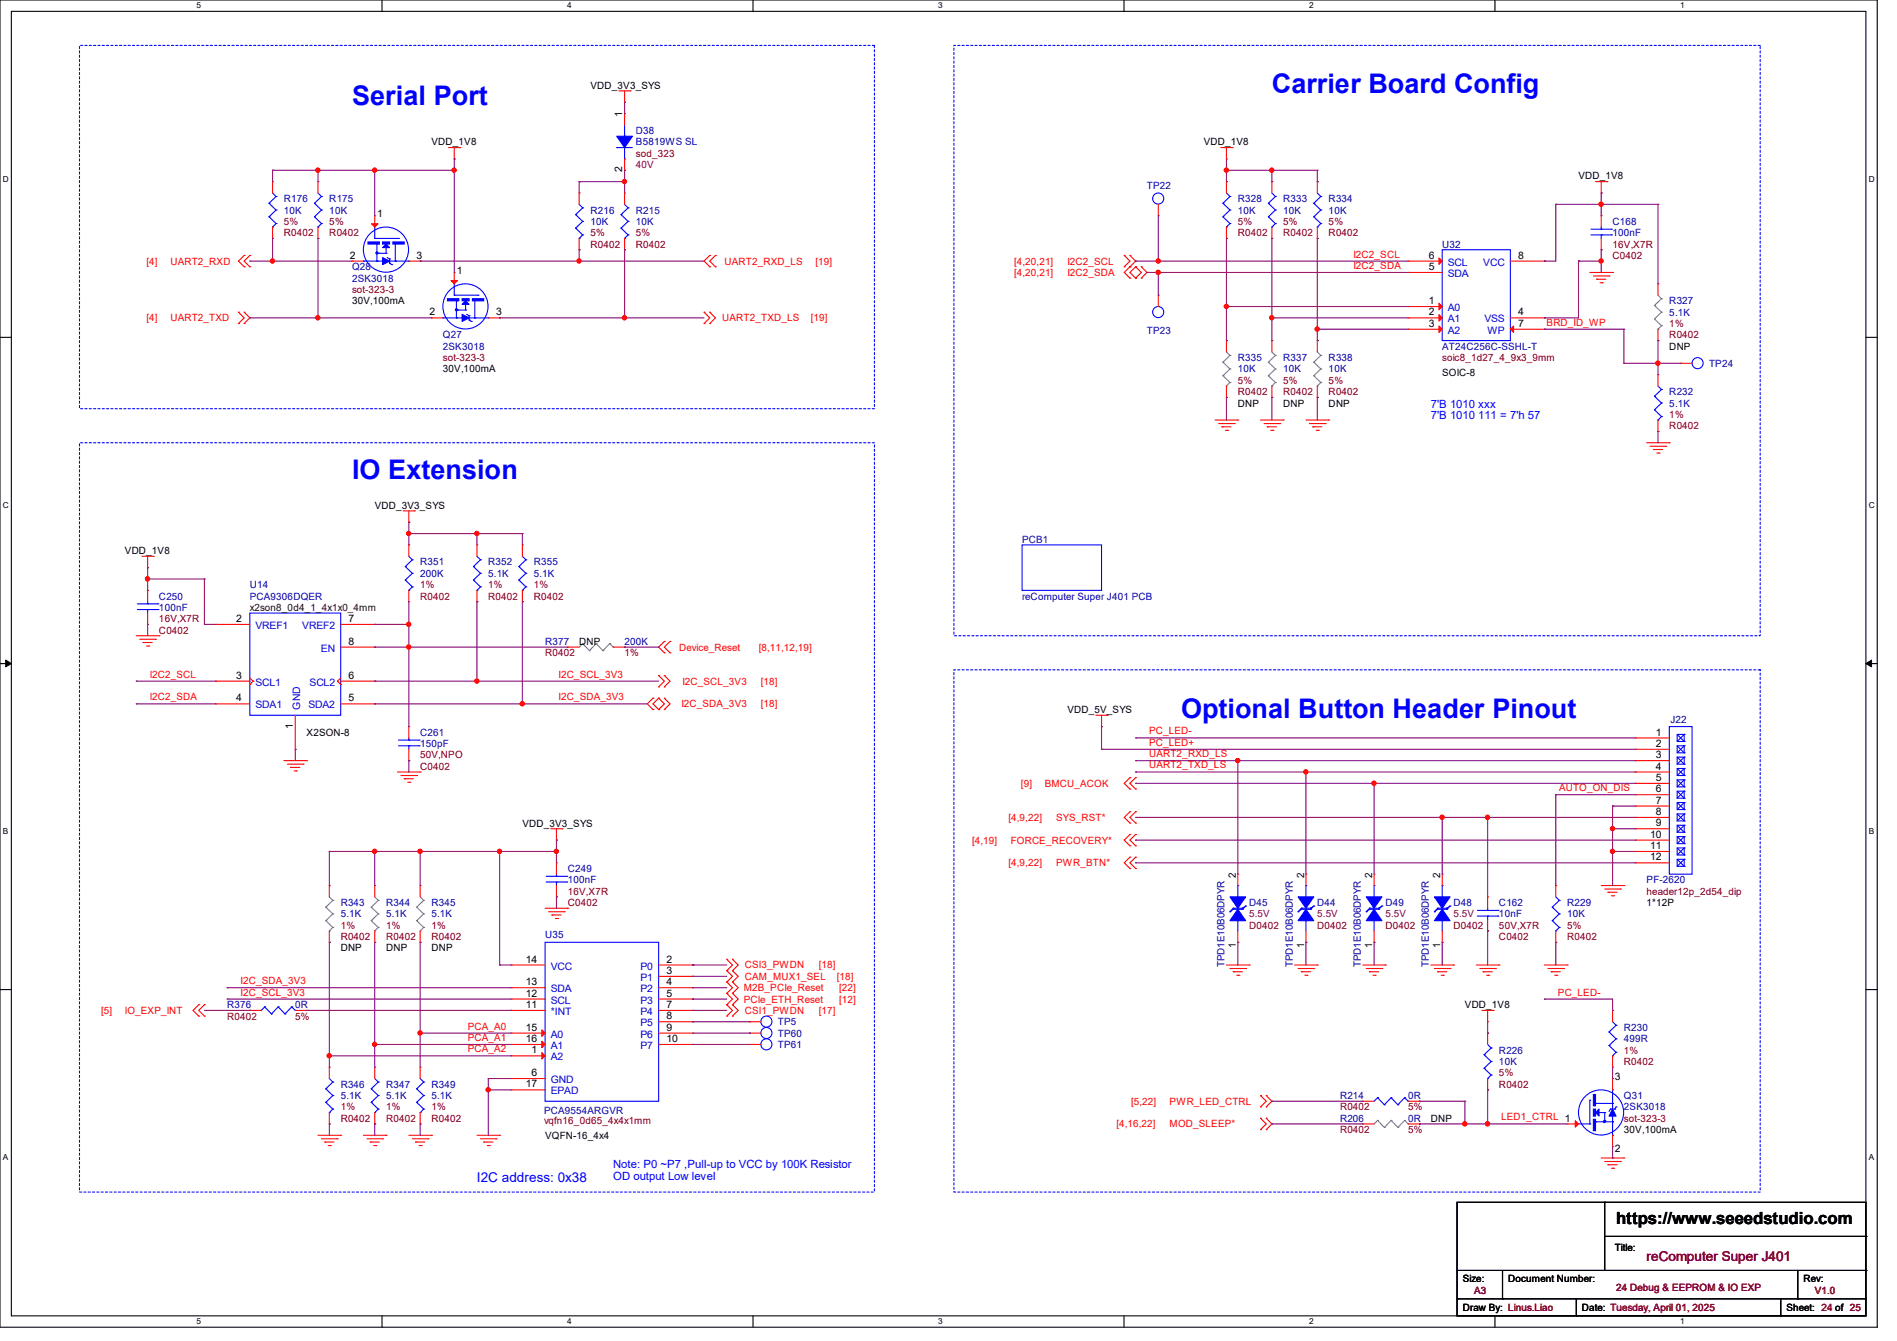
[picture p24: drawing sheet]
<svg xmlns="http://www.w3.org/2000/svg" width="297mm" height="210mm" viewBox="0 0 297 210" stroke-linecap="round" stroke-linejoin="round" font-family="sans-serif">
<defs><g id="words">
<g font-size="4.2" fill="#00f">
<text x="55.1" y="16.4">Serial Port</text>
<text x="199.1" y="14.6">Carrier Board Config</text>
<text x="55.1" y="75.1">IO Extension</text>
<text x="184.9" y="112.4">Optional Button Header Pinout</text>
</g>
<text font-size="2.6" x="253" y="191.8">https://www.seeedstudio.com</text>
<text font-size="2.1" fill="#00f" x="74.7" y="185.1">I2C address: 0x38</text>
<text font-size="2.1" fill="#800000" x="257.8" y="197.5">reComputer Super J401</text>
<g font-size="1.8" fill="#00f">
<text x="224" y="63.8">7'B 1010 xxx</text>
<text x="224" y="65.6">7'B 1010 111 = 7'h 57</text>
<text x="96" y="183">Note: P0 ~P7 ,Pull-up to VCC by 100K Resistor</text>
<text x="96" y="184.7">OD output Low level</text>
</g>
<g font-size="1.6">
<text x="92.5" y="13.9">VDD_3V3_SYS</text>
<text x="67.6" y="22.8">VDD_1V8</text>
<text x="97.4" y="18.3" transform="rotate(-90 97.4 18.3)">1</text>
<text x="188.5" y="22.8">VDD_1V8</text>
<text x="97.4" y="27" transform="rotate(-90 97.4 27)">2</text>
<text x="247.1" y="28.1">VDD_1V8</text>
<text x="59.1" y="34">1</text>
<text x="54.8" y="40.5">2</text>
<text x="65.2" y="40.5">3</text>
<text x="223.7" y="40.5">6</text>
<text x="237.7" y="40.5">8</text>
<text x="55.1" y="47.7">30V,100mA</text>
<text x="71.5" y="42.8">1</text>
<text x="223.7" y="42.3">5</text>
<text x="223.7" y="47.6">1</text>
<text x="67.2" y="49.4">2</text>
<text x="77.7" y="49.4">3</text>
<text x="223.7" y="49.4">2</text>
<text x="223.7" y="51.2">3</text>
<text x="237.7" y="51.2">7</text>
<text x="237.7" y="49.4">4</text>
<text x="69.3" y="58.3">30V,100mA</text>
<text x="225.8" y="58.9">SOIC-8</text>
<text x="261.4" y="54.8">DNP</text>
<text x="193.8" y="63.7">DNP</text>
<text x="200.9" y="63.7">DNP</text>
<text x="208" y="63.7">DNP</text>
<text x="58.7" y="79.7">VDD_3V3_SYS</text>
<text x="19.6" y="86.8">VDD_1V8</text>
<text x="37" y="97.4">2</text>
<text x="54.6" y="97.4">7</text>
<text x="54.6" y="101">8</text>
<text x="90.7" y="101">DNP</text>
<text x="37" y="106.3">3</text>
<text x="54.6" y="106.3">6</text>
<text x="37" y="109.9">4</text>
<text x="54.6" y="109.9">5</text>
<text x="167.1" y="111.7">VDD_5V_SYS</text>
<text x="45.8" y="114.1" transform="rotate(-90 45.8 114.1)">1</text>
<text x="48" y="115.2">X2SON-8</text>
<text x="259.2" y="115.2">1</text>
<text x="259.2" y="117">2</text>
<text x="259.2" y="118.7">3</text>
<text x="259.2" y="125.9">7</text>
<text x="259.2" y="120.5">4</text>
<text x="259.2" y="122.3">5</text>
<text x="259.2" y="124.1">6</text>
<text x="81.8" y="129.5">VDD_3V3_SYS</text>
<text x="258.4" y="131.2">10</text>
<text x="259.2" y="127.6">8</text>
<text x="259.2" y="129.4">9</text>
<text x="193.5" y="137.5" transform="rotate(-90 193.5 137.5)">2</text>
<text x="204.2" y="137.5" transform="rotate(-90 204.2 137.5)">2</text>
<text x="214.8" y="137.5" transform="rotate(-90 214.8 137.5)">2</text>
<text x="225.5" y="137.5" transform="rotate(-90 225.5 137.5)">2</text>
<text x="258.4" y="133">11</text>
<text x="258.4" y="134.7">12</text>
<text x="257.8" y="141.9">1*12P</text>
<text x="53.3" y="149">DNP</text>
<text x="60.5" y="149">DNP</text>
<text x="67.6" y="149">DNP</text>
<text x="193.5" y="148.5" transform="rotate(-90 193.5 148.5)">1</text>
<text x="204.2" y="148.5" transform="rotate(-90 204.2 148.5)">1</text>
<text x="214.8" y="148.5" transform="rotate(-90 214.8 148.5)">1</text>
<text x="225.5" y="148.5" transform="rotate(-90 225.5 148.5)">1</text>
<text x="82.3" y="154.3">13</text>
<text x="82.3" y="150.8">14</text>
<text x="104.3" y="150.8">2</text>
<text x="104.3" y="152.5">3</text>
<text x="104.3" y="154.3">4</text>
<text x="82.3" y="157.9">11</text>
<text x="82.3" y="156.1">12</text>
<text x="82.3" y="161.4">15</text>
<text x="104.3" y="156.1">5</text>
<text x="104.3" y="157.9">7</text>
<text x="104.3" y="159.6">8</text>
<text x="104.3" y="161.4">9</text>
<text x="229.4" y="157.9">VDD_1V8</text>
<text x="82.3" y="163.2">16</text>
<text x="83.2" y="165">1</text>
<text x="104.3" y="163.2">10</text>
<text x="82.3" y="170.3">17</text>
<text x="83.2" y="168.5">6</text>
<text x="252.9" y="169.1">3</text>
<text x="85.3" y="178.3">VQFN-16_4x4</text>
<text x="224" y="175.7">DNP</text>
<text x="254.3" y="177.5">30V,100mA</text>
<text x="252.9" y="180.5">2</text>
<text x="252.8" y="196">Title:</text>
<text x="229" y="200.7">Size:</text>
<text x="236.1" y="200.7">Document Number:</text>
<text x="282.4" y="200.7">Rev:</text>
<text x="229" y="205.4">Draw By: Linus.Liao</text>
<text x="247.7" y="205.4">Date: Tuesday, April 01, 2025</text>
<text x="279.7" y="205.4">Sheet: 24 of 25</text>
</g>
<g font-size="1.6" fill="#0000a0">
<text x="99.6" y="21">D38</text>
<text x="99.6" y="22.8">B5819WS SL</text>
<text x="179.6" y="29.5">TP22</text>
<text x="44.4" y="31.7">R176</text>
<text x="44.4" y="33.4">10K</text>
<text x="51.6" y="31.7">R175</text>
<text x="51.6" y="33.4">10K</text>
<text x="92.5" y="33.4">R216</text>
<text x="92.5" y="35.2">10K</text>
<text x="99.6" y="33.4">R215</text>
<text x="99.6" y="35.2">10K</text>
<text x="193.8" y="31.7">R328</text>
<text x="193.8" y="33.4">10K</text>
<text x="200.9" y="31.7">R333</text>
<text x="200.9" y="33.4">10K</text>
<text x="208" y="31.7">R334</text>
<text x="208" y="33.4">10K</text>
<text x="252.5" y="35.2">C168</text>
<text x="225.8" y="38.8">U32</text>
<text x="252.5" y="37">100nF</text>
<text x="55.1" y="42.3">Q28</text>
<text x="55.1" y="44.1">2SK3018</text>
<text x="261.4" y="47.7">R327</text>
<text x="69.3" y="53">Q27</text>
<text x="179.6" y="52.3">TP23</text>
<text x="261.4" y="49.4">5.1K</text>
<text x="69.3" y="54.8">2SK3018</text>
<text x="193.8" y="56.6">R335</text>
<text x="193.8" y="58.3">10K</text>
<text x="200.9" y="56.6">R337</text>
<text x="200.9" y="58.3">10K</text>
<text x="208" y="56.6">R338</text>
<text x="208" y="58.3">10K</text>
<text x="225.8" y="54.8">AT24C256C-SSHL-T</text>
<text x="267.6" y="57.4">TP24</text>
<text x="261.4" y="61.9">R232</text>
<text x="261.4" y="63.7">5.1K</text>
<text x="65.8" y="88.6">R351</text>
<text x="76.5" y="88.6">R352</text>
<text x="83.6" y="88.6">R355</text>
<text x="160" y="85">PCB1</text>
<text x="24.9" y="93.9">C250</text>
<text x="24.9" y="95.7">100nF</text>
<text x="39.1" y="92.1">U14</text>
<text x="39.1" y="93.9">PCA9306DQER</text>
<text x="65.8" y="90.3">200K</text>
<text x="76.5" y="90.3">5.1K</text>
<text x="83.6" y="90.3">5.1K</text>
<text x="160" y="93.9">reComputer Super J401 PCB</text>
<text x="85.3" y="101">R377</text>
<text x="97.8" y="101">200K</text>
<text x="261.5" y="113.3">J22</text>
<text x="65.8" y="115.2">C261</text>
<text x="65.8" y="117">150pF</text>
<text x="88.9" y="136.6">C249</text>
<text x="53.3" y="141.9">R343</text>
<text x="53.3" y="143.7">5.1K</text>
<text x="60.5" y="141.9">R344</text>
<text x="60.5" y="143.7">5.1K</text>
<text x="67.6" y="141.9">R345</text>
<text x="67.6" y="143.7">5.1K</text>
<text x="88.9" y="138.3">100nF</text>
<text x="195.6" y="141.9">D45</text>
<text x="206.2" y="141.9">D44</text>
<text x="216.9" y="141.9">D49</text>
<text x="227.6" y="141.9">D48</text>
<text x="234.7" y="141.9">C162</text>
<text x="234.7" y="143.7">10nF</text>
<text x="245.4" y="141.9">R229</text>
<text x="245.4" y="143.7">10K</text>
<text x="257.8" y="138.3">PF-2620</text>
<text x="85.3" y="146.9">U35</text>
<text x="191.7" y="151.5" transform="rotate(-90 191.7 151.5)">TPD1E10B06DPYR</text>
<text x="202.4" y="151.5" transform="rotate(-90 202.4 151.5)">TPD1E10B06DPYR</text>
<text x="213.1" y="151.5" transform="rotate(-90 213.1 151.5)">TPD1E10B06DPYR</text>
<text x="223.7" y="151.5" transform="rotate(-90 223.7 151.5)">TPD1E10B06DPYR</text>
<text x="35.6" y="157.9">R376</text>
<text x="46.2" y="157.9">0R</text>
<text x="121.8" y="160.6">TP5</text>
<text x="254.3" y="161.5">R230</text>
<text x="121.8" y="164.1">TP61</text>
<text x="121.8" y="162.3">TP60</text>
<text x="234.7" y="165">R226</text>
<text x="234.7" y="166.8">10K</text>
<text x="254.3" y="163.2">499R</text>
<text x="53.3" y="170.3">R346</text>
<text x="53.3" y="172.1">5.1K</text>
<text x="60.5" y="170.3">R347</text>
<text x="60.5" y="172.1">5.1K</text>
<text x="67.6" y="170.3">R349</text>
<text x="67.6" y="172.1">5.1K</text>
<text x="209.8" y="172.1">R214</text>
<text x="220.5" y="172.1">0R</text>
<text x="254.3" y="172.1">Q31</text>
<text x="254.3" y="173.9">2SK3018</text>
<text x="85.2" y="174.5">PCA9554ARGVR</text>
<text x="209.8" y="175.7">R206</text>
<text x="220.5" y="175.7">0R</text>
</g>
<g font-size="1.6" fill="#800000">
<text x="99.6" y="24.6">sod_323</text>
<text x="44.4" y="35.2">5%</text>
<text x="51.6" y="35.2">5%</text>
<text x="193.8" y="35.2">5%</text>
<text x="200.9" y="35.2">5%</text>
<text x="208" y="35.2">5%</text>
<text x="44.4" y="37">R0402</text>
<text x="51.6" y="37">R0402</text>
<text x="92.5" y="37">5%</text>
<text x="92.5" y="38.8">R0402</text>
<text x="99.6" y="37">5%</text>
<text x="99.6" y="38.8">R0402</text>
<text x="193.8" y="37">R0402</text>
<text x="200.9" y="37">R0402</text>
<text x="208" y="37">R0402</text>
<text x="252.5" y="40.6">C0402</text>
<text x="252.5" y="38.8">16V,X7R</text>
<text x="55.1" y="45.9">sot-323-3</text>
<text x="261.4" y="51.2">1%</text>
<text x="261.4" y="53">R0402</text>
<text x="69.3" y="56.6">sot-323-3</text>
<text x="225.8" y="56.6">soic8_1d27_4_9x3_9mm</text>
<text x="193.8" y="60.1">5%</text>
<text x="193.8" y="61.9">R0402</text>
<text x="200.9" y="60.1">5%</text>
<text x="200.9" y="61.9">R0402</text>
<text x="208" y="60.1">5%</text>
<text x="208" y="61.9">R0402</text>
<text x="261.4" y="65.4">1%</text>
<text x="261.4" y="67.2">R0402</text>
<text x="65.8" y="92.1">1%</text>
<text x="65.8" y="93.9">R0402</text>
<text x="76.5" y="92.1">1%</text>
<text x="76.5" y="93.9">R0402</text>
<text x="83.6" y="92.1">1%</text>
<text x="83.6" y="93.9">R0402</text>
<text x="24.9" y="99.2">C0402</text>
<text x="24.9" y="97.4">16V,X7R</text>
<text x="85.3" y="102.8">R0402</text>
<text x="97.8" y="102.8">1%</text>
<text x="65.8" y="118.8">50V,NPO</text>
<text x="65.8" y="120.6">C0402</text>
<text x="88.9" y="141.9">C0402</text>
<text x="88.9" y="140.1">16V,X7R</text>
<text x="257.8" y="140.1">header12p_2d54_dip</text>
<text x="53.3" y="145.5">1%</text>
<text x="53.3" y="147.2">R0402</text>
<text x="60.5" y="145.5">1%</text>
<text x="60.5" y="147.2">R0402</text>
<text x="67.6" y="145.5">1%</text>
<text x="67.6" y="147.2">R0402</text>
<text x="195.6" y="145.5">D0402</text>
<text x="206.2" y="145.5">D0402</text>
<text x="216.9" y="145.5">D0402</text>
<text x="227.6" y="145.5">D0402</text>
<text x="234.7" y="147.2">C0402</text>
<text x="234.7" y="145.5">50V,X7R</text>
<text x="245.4" y="145.5">5%</text>
<text x="245.4" y="147.2">R0402</text>
<text x="35.6" y="159.7">R0402</text>
<text x="46.2" y="159.7">5%</text>
<text x="254.3" y="165">1%</text>
<text x="254.3" y="166.8">R0402</text>
<text x="53.3" y="173.9">1%</text>
<text x="60.5" y="173.9">1%</text>
<text x="67.6" y="173.9">1%</text>
<text x="209.8" y="173.9">R0402</text>
<text x="220.5" y="173.9">5%</text>
<text x="234.7" y="168.6">5%</text>
<text x="234.7" y="170.3">R0402</text>
<text x="53.3" y="175.7">R0402</text>
<text x="60.5" y="175.7">R0402</text>
<text x="67.6" y="175.7">R0402</text>
<text x="85.2" y="176">vqfn16_0d65_4x4x1mm</text>
<text x="209.8" y="177.5">R0402</text>
<text x="220.5" y="177.5">5%</text>
<text x="254.3" y="175.7">sot-323-3</text>
<text x="230.8" y="202.7">A3</text>
<text x="253" y="202.2">24 Debug &amp; EEPROM &amp; IO EXP</text>
<text x="284.1" y="202.7">V1.0</text>
</g>
<g font-size="1.6" fill="#800040">
<text x="99.6" y="26.3">40V</text>
<text x="195.6" y="143.7">5.5V</text>
<text x="206.2" y="143.7">5.5V</text>
<text x="216.9" y="143.7">5.5V</text>
<text x="227.6" y="143.7">5.5V</text>
</g>
<g font-size="1.6" fill="#f00">
<text x="22.9" y="41.4">[4]</text>
<text x="26.7" y="41.4">UART2_RXD</text>
<text x="113.5" y="41.4">UART2_RXD_LS</text>
<text x="127.7" y="41.4">[19]</text>
<text x="158.8" y="41.4">[4,20,21]</text>
<text x="167.1" y="41.4">I2C2_SCL</text>
<text x="211.9" y="40.3">I2C2_SCL</text>
<text x="158.8" y="43.2">[4,20,21]</text>
<text x="167.1" y="43.2">I2C2_SDA</text>
<text x="211.9" y="42.1">I2C2_SDA</text>
<text x="22.9" y="50.3">[4]</text>
<text x="26.7" y="50.3">UART2_TXD</text>
<text x="113.1" y="50.3">UART2_TXD_LS</text>
<text x="127" y="50.3">[19]</text>
<text x="242.1" y="51">BRD_ID_WP</text>
<text x="106.3" y="101.9">Device_Reset</text>
<text x="118.8" y="101.9">[8,11,12,19]</text>
<text x="23.5" y="106.1">I2C2_SCL</text>
<text x="87.5" y="106.1">I2C_SCL_3V3</text>
<text x="106.8" y="107.2">I2C_SCL_3V3</text>
<text x="119.1" y="107.2">[18]</text>
<text x="23.5" y="109.7">I2C2_SDA</text>
<text x="87.5" y="109.7">I2C_SDA_3V3</text>
<text x="106.7" y="110.8">I2C_SDA_3V3</text>
<text x="119.1" y="110.8">[18]</text>
<text x="179.9" y="115">PC_LED-</text>
<text x="179.9" y="116.8">PC_LED+</text>
<text x="179.9" y="118.6">UART2_RXD_LS</text>
<text x="159.8" y="123.2">[9]</text>
<text x="163.6" y="123.2">BMCU_ACOK</text>
<text x="179.9" y="120.4">UART2_TXD_LS</text>
<text x="244.1" y="123.9">AUTO_ON_DIS</text>
<text x="157.9" y="128.6">[4,9,22]</text>
<text x="165.4" y="128.6">SYS_RST*</text>
<text x="152.2" y="132.1">[4,19]</text>
<text x="157.9" y="135.7">[4,9,22]</text>
<text x="158.2" y="132.1">FORCE_RECOVERY*</text>
<text x="165.4" y="135.7">PWR_BTN*</text>
<text x="37.7" y="155.9">I2C_SCL_3V3</text>
<text x="37.7" y="154.1">I2C_SDA_3V3</text>
<text x="116.5" y="155.2">M2B_PCIe_Reset</text>
<text x="116.6" y="153.5">CAM_MUX1_SEL</text>
<text x="116.6" y="151.7">CSI3_PWDN</text>
<text x="128.2" y="151.7">[18]</text>
<text x="131" y="153.5">[18]</text>
<text x="131.4" y="155.2">[22]</text>
<text x="243.9" y="155.9">PC_LED-</text>
<text x="15.8" y="158.8">[5]</text>
<text x="19.6" y="158.8">IO_EXP_INT</text>
<text x="73.2" y="161.2">PCA_A0</text>
<text x="116.5" y="157">PCIe_ETH_Reset</text>
<text x="116.6" y="158.8">CSI1_PWDN</text>
<text x="128.2" y="158.8">[17]</text>
<text x="131.4" y="157">[12]</text>
<text x="73.2" y="163">PCA_A1</text>
<text x="73.2" y="164.8">PCA_A2</text>
<text x="177.1" y="173">[5,22]</text>
<text x="183.1" y="173">PWR_LED_CTRL</text>
<text x="174.8" y="176.6">[4,16,22]</text>
<text x="183.1" y="176.6">MOD_SLEEP*</text>
<text x="235" y="175.5">LED1_CTRL 1</text>
</g>
<g font-size="1.6" fill="#00c">
<text x="226.7" y="41.6">SCL</text>
<text x="232.2" y="41.6">VCC</text>
<text x="226.7" y="43.4">SDA</text>
<text x="226.7" y="48.7">A0</text>
<text x="226.7" y="50.5">A1</text>
<text x="226.7" y="52.3">A2</text>
<text x="232.4" y="50.5">VSS</text>
<text x="232.9" y="52.3">WP</text>
<text x="40" y="98.5">VREF1</text>
<text x="47.3" y="98.5">VREF2</text>
<text x="40" y="107.4">SCL1</text>
<text x="48.5" y="107.4">SCL2</text>
<text x="50.2" y="102.1">EN</text>
<text x="40" y="111">SDA1</text>
<text x="47" y="111.1" transform="rotate(-90 47 111.1)">GND</text>
<text x="48.3" y="111">SDA2</text>
<text x="86.2" y="155.4">SDA</text>
<text x="86.2" y="151.9">VCC</text>
<text x="100.3" y="151.9">P0</text>
<text x="100.3" y="153.6">P1</text>
<text x="100.3" y="155.4">P2</text>
<text x="86.2" y="159">*INT</text>
<text x="86.2" y="157.2">SCL</text>
<text x="100.3" y="157.2">P3</text>
<text x="100.3" y="159">P4</text>
<text x="100.3" y="160.7">P5</text>
<text x="86.2" y="166.1">A2</text>
<text x="86.2" y="162.5">A0</text>
<text x="86.2" y="164.3">A1</text>
<text x="100.3" y="162.5">P6</text>
<text x="100.3" y="164.3">P7</text>
<text x="86.2" y="169.6">GND</text>
<text x="86.2" y="171.4">EPAD</text>
</g>
<text font-size="1.6" fill="#400000" x="39.1" y="95.7">x2son8_0d4_1_4x1x0_4mm</text>
<g font-size="1.3">
<text x="30.8" y="1.3">5</text>
<text x="88.8" y="1.3">4</text>
<text x="146.9" y="1.3">3</text>
<text x="205" y="1.3">2</text>
<text x="263.1" y="1.3">1</text>
<text x=".5" y="28.4">D</text>
<text x="292.6" y="28.4">D</text>
<text x=".5" y="79.5">C</text>
<text x="292.6" y="79.5">C</text>
<text x=".5" y="130.6">B</text>
<text x="292.6" y="130.6">B</text>
<text x=".5" y="181.7">A</text>
<text x="292.6" y="181.7">A</text>
<text x="30.8" y="207.4">5</text>
<text x="88.8" y="207.4">4</text>
<text x="146.9" y="207.4">3</text>
<text x="205" y="207.4">2</text>
<text x="263.1" y="207.4">1</text>
</g>
</g></defs>
<path d="M0 0h293.9v207.9h-293.9zM1.8 1.8h290.3v204.3h-290.3z" fill="none" stroke="#000" stroke-width=".17"/>
<g fill="#fff">
<path d="M30.8 .2h.7v1.4h-.7z"/>
<path d="M30.8 206.2h.7v1.4h-.7z"/>
</g>
<path d="M59.8 0v1.8M59.8 206.1v1.8" fill="none" stroke="#000" stroke-width=".17"/>
<g fill="#fff">
<path d="M88.8 .2h.7v1.4h-.7z"/>
<path d="M88.8 206.2h.7v1.4h-.7z"/>
</g>
<path d="M117.9 0v1.8M117.9 206.1v1.8" fill="none" stroke="#000" stroke-width=".17"/>
<g fill="#fff">
<path d="M146.9 .2h.7v1.4h-.7z"/>
<path d="M146.9 206.2h.7v1.4h-.7z"/>
</g>
<path d="M176 0v1.8M176 206.1v1.8" fill="none" stroke="#000" stroke-width=".17"/>
<g fill="#fff">
<path d="M205 .2h.7v1.4h-.7z"/>
<path d="M205 206.2h.7v1.4h-.7z"/>
</g>
<path d="M234.1 0v1.8M234.1 206.1v1.8" fill="none" stroke="#000" stroke-width=".17"/>
<g fill="#fff">
<path d="M263.1 .2h.6v1.4h-.6z"/>
<path d="M263.1 206.2h.6v1.4h-.6z"/>
<path d="M.5 27.3h.9v1.4h-.9z"/>
<path d="M292.6 27.3h.9v1.4h-.9z"/>
<path d="M.5 78.4h.9v1.4h-.9z"/>
<path d="M292.6 78.4h.9v1.4h-.9z"/>
</g>
<path d="M0 52.8h1.8M292.1 52.8h1.8" fill="none" stroke="#000" stroke-width=".17"/>
<g fill="#fff">
<path d="M.5 129.5h.8v1.4h-.8z"/>
<path d="M292.6 129.5h.8v1.4h-.8z"/>
</g>
<path d="M0 103.9h1.8M292.1 103.9h1.8" fill="none" stroke="#000" stroke-width=".17"/>
<path d="M.9 103.4l.9 .5-.9 .5zM292.1 103.9l.9-.5v1z" fill="#000" stroke="#000" stroke-width=".16"/>
<g fill="#fff">
<path d="M.5 180.5h.8v1.4h-.8z"/>
<path d="M292.6 180.5h.8v1.4h-.8z"/>
</g>
<g fill="none" stroke="#000" stroke-width=".17">
<path d="M0 155h1.8M292.1 155h1.8M228.1 188.3h64v17.8h-64zM228.1 199h64M235.2 199v4.4M251.2 188.3h.1M251.2 188.3v10.7M251.2 193.6h40.9M281.5 199v4.4M292.1 199h.1M292.1 193.6h.1M228.1 203.4h.1"/>
<path d="M228.1 203.4h64M235.2 203.4h.1M246.8 206.1h.1M246.8 203.4v2.7M278.8 206.1h.1M278.8 203.4v2.7M281.5 203.4h.1"/>
</g>
<path d="M12.4 7.1h124.5v56.9h-124.5zM149.4 7.1h126.2v92.5h-126.2zM12.4 69.3h124.5v117.4h-124.5zM149.4 104.9h126.2v81.8h-126.2z" fill="none" stroke="#00f" stroke-width=".17" stroke-dasharray=".3 .3"/>
<g fill="none" stroke="#f00" stroke-width=".17">
<path d="M96.9 14.2h1.8M97.8 16h.1M97.8 17.8h.1M97.8 14.2v1.8M97.8 17.8v1.8M98.7 14.2h.1M42.7 28.4h.1M42.7 37.3h.1M42.7 28.4v1.8M42.7 35.6v1.7M49.8 28.4h.1M49.8 37.3h.1"/>
<path d="M49.8 28.4v1.8M49.8 35.6v1.7M58.7 33.8h.1M58.7 33.8v1.8M70.2 23.1h1.8M71.1 24.9h.1M71.1 23.1v1.8M72 23.1h.1M90.7 30.2h.1M90.7 39.1h.1M90.7 30.2v1.8M90.7 37.3v1.8"/>
<path d="M97.8 26.7h.1M97.8 30.2h.1M97.8 39.1h.1M97.8 24.9v1.8M97.8 30.2v1.8M97.8 37.3v1.8M181.4 33.8h.1M181.4 32v1.8M191.1 23.1h1.8M192 24.9h.1M192 28.4h.1M192 37.3h.1"/>
<path d="M192 23.1v1.8M192 28.4v1.8M192 35.6v1.7M192.9 23.1h.1M199.1 28.4h.1M199.1 37.3h.1M199.1 28.4v1.8M199.1 35.6v1.7M206.2 28.4h.1M206.2 37.3h.1M206.2 28.4v1.8M206.2 35.6v1.7"/>
<path d="M249.8 28.4h1.8M250.7 30.2h.1M250.7 33.8h.1M250.7 39.1h.1M250.7 28.4v1.8M250.7 33.8v1.8M250.7 37.3v1.8M251.6 28.4h.1M37.3 50.7h.1M37.3 48.9h.1M37.3 48.9l.9 .9-.9 .9M38.2 40h.1"/>
<path d="M38.2 41.8h.1M38.2 48.9h.1M38.2 50.7h.1M38.2 40l-.9 .9 .9 .9M38.2 48.9l.9 .9-.9 .9M39.1 40h.1M39.1 41.8h.1M39.1 40l-.9 .9 .9 .9M55.1 40.9h.1M55.1 40.9h1.8M64 40.9h1.8M65.8 40.9h.1"/>
<path d="M67.6 49.8h.1M67.6 49.8h1.7M71.1 42.7h.1M71.1 42.7v1.7M76.5 49.8h1.7M78.2 49.8h.1M110.2 48.9h.1M110.2 50.7h.1M110.2 48.9l.9 .9-.9 .9M111.1 40h.1M111.1 41.8h.1M111.1 48.9h.1"/>
<path d="M111.1 50.7h.1M111.1 40l-.9 .9 .9 .9M111.1 48.9l.9 .9-.9 .9M112 41.8h.1M112 40h.1M112 40l-.9 .9 .9 .9M176 41.8h.1M176 40h.1M176 40l.9 .9-.9 .9M176.9 40h.1M176.9 41.8h.1M176.9 43.6h.1"/>
<path d="M176.9 40l.9 .9-1.8 1.8 .9 .9M177.8 43.6h.1M177.8 41.8h.1M177.8 41.8l.9 .9-.9 .9M177.8 41.8l-.9 .9 .9 .9M178.7 41.8h.1M178.7 43.6h.1M178.7 41.8l.9 .9-.9 .9M181.4 46.2h.1M181.4 46.2v1.8M192 53.3h.1M192 53.3v1.8"/>
<path d="M199.1 53.3h.1M199.1 53.3v1.8M206.2 53.3h.1M206.2 53.3v1.8M220.5 40.9h.1M220.5 42.7h.1M220.5 48h.1M220.5 49.8h.1M220.5 51.6h.1M220.5 42.7h5.3M220.5 49.8h5.3M220.5 40.9h5.3"/>
<path d="M220.5 48h5.3M220.5 51.6h5.3M236.5 49.8h5.3M236.5 40.9h5.3M236.5 51.6h5.3M241.8 51.6h.1M241.8 49.8h.1M241.8 40.9h.1M248.9 42.7h3.6M249.5 43.2h2.4M250 43.7h.1M250 43.7h1.4"/>
<path d="M250.5 44.3h.4M250.9 44.3h.1M251.9 43.2h.1M252.5 42.7h.1M259.6 58.7h.1M259.6 44.4h.1M259.6 53.3h.1M259.6 44.4v1.8M259.6 51.6v1.7M259.6 58.7v1.8M263.1 56.9h.1M263.1 56.9h1.8"/>
<path d="M190.2 65.8h3.6M190.8 66.3h2.5M191.3 66.8h.1M191.3 66.8h1.4M191.9 67.4h.3M192 62.2h.1M192 60.5v1.7M192.2 67.4h.1M193.3 66.3h.1M193.8 65.8h.1M197.4 65.8h3.5M197.9 66.3h2.5"/>
<path d="M198.4 66.8h.1M198.4 66.8h1.5M199 67.4h.3M199.1 62.2h.1M199.1 60.5v1.7M199.3 67.4h.1M200.4 66.3h.1M200.9 65.8h.1M204.5 65.8h3.5M205 66.3h2.5M205.5 66.8h.1M205.5 66.8h1.5"/>
<path d="M206.1 67.4h.3M206.2 62.2h.1M206.2 60.5v1.7M206.4 67.4h.1M207.5 66.3h.1M208 65.8h.1M257.8 69.3h3.6M258.4 69.9h2.4M258.9 70.4h.1M258.9 70.4h1.4M259.4 71h.4M259.6 67.6h.1"/>
<path d="M259.6 65.8v1.8M259.8 71h.1M260.8 69.9h.1M261.4 69.3h.1M21.3 99.6h3.6M22.2 87.1h1.8M23.1 88.9h.1M23.1 92.5h.1M23.1 97.8h.1M23.1 87.1v1.8M23.1 92.5v1.7M23.1 96v1.8"/>
<path d="M24 87.1h.1M24.9 99.6h.1M33.8 97.8h.1M33.8 97.8h5.3M53.3 97.8h5.4M58.7 97.8h.1M63.1 80h1.8M64 81.8h.1M64 85.3h.1M64 94.2h.1M64 80v1.8M64 85.3v1.8"/>
<path d="M64 92.5v1.7M64.9 80h.1M74.7 85.3h.1M74.7 94.2h.1M74.7 85.3v1.8M74.7 92.5v1.7M81.8 85.3h.1M81.8 94.2h.1M81.8 85.3v1.8M81.8 92.5v1.7M21.9 100.1h2.4M22.4 100.6h.1"/>
<path d="M22.4 100.6h1.4M22.9 101.2h.4M23.3 101.2h.1M24.3 100.1h.1M33.8 110.2h.1M33.8 106.7h.1M33.8 110.2h5.3M33.8 106.7h5.3M39.1 107.2h.1M39.1 106.2l.5 .5M39.6 106.7h.1M39.6 106.7l-.5 .5"/>
<path d="M44.4 119.1h3.6M45 119.7h2.5M46.2 117.3h.1M46.2 112v5.3M47.5 119.7h.1M48 119.1h.1M52.8 106.7h.1M52.8 106.7l.5 .5M53.3 107.2h.1M53.3 101.3h5.4M53.3 110.2h5.4M53.3 106.2l-.5 .5"/>
<path d="M53.3 106.7h5.4M58.7 110.2h.1M58.7 106.7h.1M58.7 101.3h.1M64 113.8h.1M64 119.1h.1M64 113.8v1.8M64 117.3v1.8M88.9 101.3h.1M88.9 101.3h1.8M96 101.3h1.8M97.8 101.3h.1"/>
<path d="M102.2 109.3h.1M102.2 111.1h.1M102.2 109.3l-.9 .9 .9 .9M103.1 105.8h.1M103.1 107.6h.1M103.1 111.1h.1M103.1 109.3h.1M103.1 105.8l.9 .9-.9 .9M103.1 109.3l.9 .9-.9 .9M103.1 109.3l-.9 .9 .9 .9M104 105.8h.1M104 107.6h.1"/>
<path d="M104 109.3h.1M104 111.1h.1M104 100.5h.1M104 102.2h.1M104 105.8l.9 .9-.9 .9M104 109.3l.9 .9-.9 .9M104 100.5l-.9 .8 .9 .9M104.9 102.2h.1M104.9 100.5h.1M104.9 100.5l-.9 .8 .9 .9M171.6 112h1.8M172.5 113.8h.1"/>
<path d="M172.5 112v1.8M173.4 112h.1M256 115.6h.1M256 117.3h.1M256 119.1h.1M256 119.1h5.4M256 115.6h5.4M256 117.3h5.4M45.5 120.2h.1M45.5 120.2h1.4M46.1 120.7h.3M46.4 120.7h.1"/>
<path d="M51.6 138.7h.1M51.6 138.7v1.8M58.7 138.7h.1M58.7 138.7v1.8M62.2 120.9h3.6M62.8 121.5h2.4M63.3 122h.1M63.3 122h1.4M63.8 122.5h.4M64.2 122.5h.1M65.2 121.5h.1M65.8 120.9h.1"/>
<path d="M65.8 138.7h.1M65.8 138.7v1.8M86.2 129.8h1.8M87.1 131.6h.1M87.1 135.1h.1M87.1 129.8v1.8M87.1 135.1v1.8M87.1 138.7v1.8M88 129.8h.1M176.9 121.8h.1M176.9 123.6h.1M176.9 127.1h.1"/>
<path d="M176.9 128.9h.1M176.9 130.7h.1M176.9 132.5h.1M176.9 134.2h.1M176.9 136h.1M176.9 121.8l-.9 .9 .9 .9M176.9 127.1l-.9 .9 .9 .9M176.9 130.7l-.9 .9 .9 .9M176.9 134.2l-.9 .9 .9 .9M177.8 121.8h.1M177.8 123.6h.1M177.8 127.1h.1"/>
<path d="M177.8 128.9h.1M177.8 130.7h.1M177.8 132.5h.1M177.8 134.2h.1M177.8 136h.1M177.8 121.8l-.9 .9 .9 .9M177.8 127.1l-.9 .9 .9 .9M177.8 130.7l-.9 .9 .9 .9M177.8 134.2l-.9 .9 .9 .9M193.8 136.9h.1M193.8 136.9v1.8M204.5 136.9h.1"/>
<path d="M204.5 136.9v1.8M215.1 136.9h.1M215.1 136.9v1.8M225.8 136.9h.1M225.8 136.9v1.8M243.6 138.7h.1M243.6 138.7v1.8M250.7 138.7h3.6M251.2 139.2h2.5M251.8 139.7h.1M251.8 139.7h1.4M253.7 139.2h.1"/>
<path d="M254.3 138.7h.1M256 126.2h.1M256 120.9h.1M256 122.7h.1M256 124.5h.1M256 128h.1M256 129.8h.1M256 131.6h.1M256 133.3h.1M256 135.1h.1M256 129.8h5.4M256 120.9h5.4"/>
<path d="M256 126.2h5.4M256 122.7h5.4M256 124.5h5.4M256 128h5.4M256 131.6h5.4M256 133.3h5.4M256 135.1h5.4M31.1 157.4h.1M31.1 159.1h.1M31.1 157.4l-.9 .8 .9 .9M32 157.4h.1M32 159.1h.1"/>
<path d="M32 157.4l-.9 .8 .9 .9M39.1 158.2h.1M39.1 158.2h1.8M46.2 158.2h1.8M48 158.2h.1M51.6 147.6h.1M51.6 145.8v1.8M58.7 147.6h.1M58.7 145.8v1.8M65.8 147.6h.1M65.8 145.8v1.8M80 158.2h.1"/>
<path d="M80 156.5h.1M80 154.7h.1M80 151.1h.1M80 158.2h5.3M80 151.1h5.3M80 154.7h5.3M80 156.5h5.3M85.3 142.2h3.6M85.9 142.8h2.4M86.4 143.3h.1M86.4 143.3h1.4M87 143.8h.3"/>
<path d="M87.1 140.5h.1M87.3 143.8h.1M88.3 142.8h.1M88.9 142.2h.1M103.1 158.2h5.4M103.1 151.1h5.4M103.1 152.9h5.4M103.1 154.7h5.4M103.1 156.5h5.4M108.5 151.1h.1M108.5 152.9h.1M108.5 154.7h.1"/>
<path d="M108.5 156.5h.1M108.5 158.2h.1M113.8 157.4h.1M113.8 159.1h.1M113.8 155.6h.1M113.8 153.8h.1M113.8 152h.1M113.8 150.2h.1M113.8 157.4l.9 .8-.9 .9M113.8 155.6l.9 .9-.9 .9M113.8 153.8l.9 .9-.9 .9M113.8 152l.9 .9-.9 .9"/>
<path d="M113.8 150.2l.9 .9-.9 .9M114.7 157.4h.1M114.7 159.1h.1M114.7 155.6h.1M114.7 153.8h.1M114.7 152h.1M114.7 150.2h.1M114.7 157.4l.9 .8-.9 .9M114.7 155.6l.9 .9-.9 .9M114.7 153.8l.9 .9-.9 .9M114.7 152l.9 .9-.9 .9M114.7 150.2l.9 .9-.9 .9"/>
<path d="M192 151.1h3.6M192.6 151.7h2.4M193.1 152.2h.1M193.1 152.2h1.4M193.6 152.7h.4M193.8 147.6h.1M193.8 145.8v1.8M194 152.7h.1M195 151.7h.1M195.6 151.1h.1M202.7 151.1h3.5M203.2 151.7h2.5"/>
<path d="M203.8 152.2h.1M203.8 152.2h1.4M204.3 152.7h.3M204.5 147.6h.1M204.5 145.8v1.8M204.6 152.7h.1M205.7 151.7h.1M206.2 151.1h.1M213.4 151.1h3.5M213.9 151.7h2.5M214.4 152.2h.1M214.4 152.2h1.5"/>
<path d="M215 152.7h.3M215.1 147.6h.1M215.1 145.8v1.8M215.3 152.7h.1M216.4 151.7h.1M216.9 151.1h.1M224 151.1h3.6M224.6 151.7h2.4M225.1 152.2h.1M225.1 152.2h1.4M225.6 152.7h.4M225.8 147.6h.1"/>
<path d="M225.8 145.8v1.8M226 152.7h.1M227 151.7h.1M227.6 151.1h.1M231.1 151.1h3.6M231.7 151.7h2.4M232 158.2h1.8M232.2 152.2h.1M232.2 152.2h1.4M232.7 152.7h.4M232.9 140.5h.1M232.9 145.8h.1"/>
<path d="M232.9 140.5v1.7M232.9 144v1.8M232.9 158.2v1.8M233.1 152.7h.1M233.8 158.2h.1M234.1 151.7h.1M234.7 151.1h.1M241.8 151.1h3.6M242.4 151.7h2.4M242.9 152.2h.1M242.9 152.2h1.4M243.4 152.7h.4"/>
<path d="M243.6 147.6h.1M243.6 145.8v1.8M243.8 152.7h.1M244.8 151.7h.1M245.4 151.1h.1M252.3 140.3h.3M252.5 158.2h.1M252.5 158.2v1.8M252.6 140.3h.1M49.8 177.8h3.5M50.3 178.4h2.5M50.8 178.9h.1"/>
<path d="M50.8 178.9h1.5M51.4 179.4h.3M51.6 167.1h.1M51.6 176h.1M51.6 167.1v1.8M51.6 174.2v1.8M51.7 179.4h.1M52.8 178.4h.1M53.3 177.8h.1M56.9 177.8h3.6M57.4 178.4h2.5M58 178.9h.1"/>
<path d="M58 178.9h1.4M58.5 179.4h.3M58.7 167.1h.1M58.7 176h.1M58.7 167.1v1.8M58.7 174.2v1.8M58.8 179.4h.1M59.9 178.4h.1M60.5 177.8h.1M64 177.8h3.6M64.6 178.4h2.4M65.1 178.9h.1"/>
<path d="M65.1 178.9h1.4M65.6 179.4h.4M65.8 167.1h.1M65.8 176h.1M65.8 167.1v1.8M65.8 174.2v1.8M66 179.4h.1M67 178.4h.1M67.6 177.8h.1M74.7 177.8h3.5M75.2 178.4h2.5M75.7 178.9h.1"/>
<path d="M75.7 178.9h1.5M76.3 179.4h.3M76.6 179.4h.1M77.7 178.4h.1M78.2 177.8h.1M80 165.4h.1M80 168.9h.1M80 161.8h.1M80 163.6h.1M80 170.7h.1M80 163.6h5.3M80 161.8h5.3"/>
<path d="M80 165.4h5.3M80 168.9h5.3M80 170.7h5.3M103.1 163.6h5.4M103.1 160h5.4M103.1 161.8h5.4M108.5 160h.1M108.5 161.8h.1M108.5 163.6h.1M117.3 163.6h.1M117.3 160h.1M117.3 161.8h.1"/>
<path d="M117.3 163.6h1.8M117.3 160h1.8M117.3 161.8h1.8M197.4 173.4h.1M197.4 171.6h.1M197.4 176.9h.1M197.4 175.1h.1M197.4 171.6l.8 .9-.8 .9M197.4 175.1l.8 .9-.8 .9M198.2 171.6h.1M198.2 173.4h.1M198.2 175.1h.1"/>
<path d="M198.2 176.9h.1M198.2 171.6l.9 .9-.9 .9M198.2 175.1l.9 .9-.9 .9M213.4 176h.1M213.4 172.5h.1M213.4 176h1.7M213.4 172.5h1.7M220.5 176h1.7M220.5 172.5h1.7M222.2 176h.1M222.2 172.5h.1M232.9 160h.1"/>
<path d="M232.9 161.8h.1M232.9 170.7h.1M232.9 161.8v1.8M232.9 168.9v1.8M245.4 176h.1M245.4 176h1.7M252.5 167.1h.1M252.5 168.9h.1M252.5 179.6h.1M252.5 165.4v1.7M252.5 168.9v1.8M252.5 177.8v1.8"/>
<path d="M250.7 181.4h3.6M251.2 181.9h2.5M251.8 182.4h.1M251.8 182.4h1.4M252.3 183h.3M252.6 183h.1M253.7 181.9h.1M254.3 181.4h.1"/>
</g>
<g fill="none" stroke="#00f" stroke-width=".17">
<path d="M97.8 19.6v1.7M42.1 31.8h.1M42.1 34h.1M42.1 31.8l1.1 1.1M42.1 34l1.1 1M42.7 35.6h.1M42.7 30.2l.5 .6M43.2 30.8h.1M43.2 32.9h.1M43.2 35h.1M43.2 30.8l-1.1 1M43.2 32.9l-1.1 1.1"/>
<path d="M43.2 35l-.5 .6M49.2 31.8h.1M49.2 34h.1M49.2 31.8l1.1 1.1M49.2 34l1.1 1M49.8 35.6h.1M49.8 30.2l.5 .6M50.3 30.8h.1M50.3 32.9h.1M50.3 35h.1M50.3 30.8l-1.1 1M50.3 32.9l-1.1 1.1"/>
<path d="M50.3 35l-.5 .6M58.7 37.3h.1M58.7 35.6v1.7M58.7 37.3h3.7M59 38.2h.1M59 38.2v1.3M59 39.8v1.1M59.2 39.7h.1M59.2 39.7h1.3M60.5 39.7h.1M60.5 38.8v.9M61.9 38.2v2.7"/>
<path d="M62.4 37.3h.1M90.1 33.6h.1M90.1 35.7h.1M90.1 33.6l1.1 1.1M90.1 35.7l1.1 1.1M90.7 37.3h.1M90.7 32l.5 .6M91.2 32.6h.1M91.2 34.7h.1M91.2 36.8h.1M91.2 32.6l-1.1 1M91.2 34.7l-1.1 1"/>
<path d="M91.2 36.8l-.5 .5M96.6 23.1h.1M96.6 23.1h2.4M97.2 33.6h.1M97.2 35.7h.1M97.2 35.7l1.1 1.1M97.2 33.6l1.1 1.1M97.8 21.3h.1M97.8 24.9h.1M97.8 37.3h.1M97.8 23.1v1.8M97.8 32l.5 .6"/>
<path d="M98.3 32.6h.1M98.3 34.7h.1M98.3 36.8h.1M98.3 32.6l-1.1 1M98.3 34.7l-1.1 1M98.3 36.8l-.5 .5M191.5 31.8h.1M191.5 34h.1M191.5 31.8l1.1 1.1M191.5 34l1.1 1M192 35.6h.1M192 30.2l.6 .6"/>
<path d="M192.6 30.8h.1M192.6 32.9h.1M192.6 35h.1M192.6 30.8l-1.1 1M192.6 32.9l-1.1 1.1M192.6 35l-.6 .6M198.6 31.8h.1M198.6 34h.1M198.6 31.8l1.1 1.1M198.6 34l1.1 1M199.1 35.6h.1M199.1 30.2l.6 .6"/>
<path d="M199.7 30.8h.1M199.7 32.9h.1M199.7 35h.1M199.7 30.8l-1.1 1M199.7 32.9l-1.1 1.1M199.7 35l-.6 .6M205.7 31.8h.1M205.7 34h.1M205.7 31.8l1.1 1.1M205.7 34l1.1 1M206.2 35.6h.1M206.2 30.2l.6 .6"/>
<path d="M206.8 30.8h.1M206.8 32.9h.1M206.8 35h.1M206.8 30.8l-1.1 1M206.8 32.9l-1.1 1.1M206.8 35l-.6 .6M225.8 39.1h10.7v14.2h-10.7zM249.1 35.9h3.2M249.1 36.8h3.2M250.7 36.8h.1M250.7 35.9h.1M250.7 35.6v.3"/>
<path d="M250.7 36.8v.5M252.3 35.9h.1M252.3 36.8h.1M56.9 40.9h.1M56.9 40.9h3M59 40.9h.1M60.6 40.3l.4 .3M61 40.6h.1M61 41.2h.1M61 40.9h3M61 40.6v.6M61 41.2l.3 .2"/>
<path d="M61.3 41.4h.1M61.9 40.9h.1M64 40.9h.1M69.3 49.8h.1M69.3 49.8h3M71.1 46.2h.1M71.1 44.4v1.8M71.1 46.2h3.7M71.5 47.1h.1M71.5 49.8h.1M71.5 47.1v1.2M71.5 48.7v1.1"/>
<path d="M71.7 48.6h.1M71.7 48.6h1.2M72.9 48.6h.1M72.9 47.7v.9M73.1 49.2l.3 .2M73.4 49.4h.1M73.4 50.1h.1M73.4 49.8h3.1M73.4 49.4v.7M73.4 50.1l.4 .2M73.8 50.3h.1M74.3 49.8h.1"/>
<path d="M74.3 47.1v2.7M74.8 46.2h.1M76.5 49.8h.1M259 62.1h.1M259 64.2h.1M259 62.1l1.1 1M259 64.2l1.1 1M259.6 65.8h.1M259.6 60.5l.5 .5M260.1 61h.1M260.1 63.1h.1M260.1 65.2h.1"/>
<path d="M260.1 61l-1.1 1.1M260.1 63.1l-1.1 1.1M260.1 65.2l-.5 .6M21.5 94.6h3.2M21.5 95.5h3.2M23.1 95.5h.1M23.1 94.6h.1M23.1 94.2v.4M23.1 95.5v.5M24.7 94.6h.1M24.7 95.5h.1M39.1 96h14.2v16h-14.2z"/>
<path d="M63.5 88.7h.1M63.5 90.8h.1M63.5 88.7l1.1 1.1M63.5 90.8l1.1 1.1M64 92.5h.1M64 87.1l.6 .6M64.6 87.7h.1M64.6 89.8h.1M64.6 91.9h.1M64.6 87.7l-1.1 1M64.6 89.8l-1.1 1M64.6 91.9l-.6 .6"/>
<path d="M74.1 88.7h.1M74.1 90.8h.1M74.1 88.7l1.1 1.1M74.1 90.8l1.1 1.1M74.7 92.5h.1M74.7 87.1l.5 .6M75.2 87.7h.1M75.2 89.8h.1M75.2 91.9h.1M75.2 87.7l-1.1 1M75.2 89.8l-1.1 1M75.2 91.9l-.5 .6"/>
<path d="M81.2 88.7h.1M81.2 90.8h.1M81.2 88.7l1.1 1.1M81.2 90.8l1.1 1.1M81.8 92.5h.1M81.8 87.1l.5 .6M82.3 87.7h.1M82.3 89.8h.1M82.3 91.9h.1M82.3 87.7l-1.1 1M82.3 89.8l-1.1 1M82.3 91.9l-.5 .6"/>
<path d="M160 85.3h12.5v7.2h-12.5zM62.4 115.9h3.2M62.4 116.8h3.2M64 116.8h.1M64 115.9h.1M64 115.6v.3M64 116.8v.5M65.6 115.9h.1M65.6 116.8h.1M261.4 113.8h3.5v23.1h-3.5zM262.6 115h1.1v1.1h-1.1zM262.6 116.8h1.1v1.1h-1.1z"/>
<path d="M262.6 118.6h1.1v1.1h-1.1zM262.6 115l1.1 1.1M262.6 116.8l1.1 1.1M262.6 118.6l1.1 1.1M263.7 115h.1M263.7 116.1h.1M263.7 116.8h.1M263.7 117.9h.1M263.7 118.6h.1M263.7 119.7h.1M263.7 115l-1.1 1.1M263.7 116.8l-1.1 1.1"/>
<path d="M263.7 118.6l-1.1 1.1M85.5 137.2h3.2M85.5 138.1h3.2M87.1 138.1h.1M87.1 137.2h.1M87.1 136.9v.3M87.1 138.1v.6M88.7 137.2h.1M88.7 138.1h.1M193.8 138.7h.1M193.8 138.7v1.8M204.5 138.7h.1"/>
<path d="M204.5 138.7v1.8M215.1 138.7h.1M215.1 138.7v1.8M225.8 138.7h.1M225.8 138.7v1.8M262.6 120.4h1.1v1.1h-1.1zM262.6 122.1h1.1v1.1h-1.1zM262.6 123.9h1.1v1.1h-1.1zM262.6 125.7h1.1v1.1h-1.1zM262.6 129.2h1.1v1.1h-1.1zM262.6 131h1.1v1.1h-1.1zM262.6 127.5h1.1v1.1h-1.1z"/>
<path d="M262.6 132.8h1.1v1.1h-1.1zM262.6 134.6h1.1v1.1h-1.1zM262.6 120.4l1.1 1.1M262.6 122.1l1.1 1.1M262.6 123.9l1.1 1.1M262.6 125.7l1.1 1.1M262.6 127.5l1.1 1.1M262.6 129.2l1.1 1.1M262.6 131l1.1 1.1M262.6 132.8l1.1 1.1M262.6 134.6l1.1 1.1M263.7 120.4h.1"/>
<path d="M263.7 121.5h.1M263.7 122.1h.1M263.7 123.2h.1M263.7 123.9h.1M263.7 125h.1M263.7 125.7h.1M263.7 126.8h.1M263.7 128.6h.1M263.7 127.5h.1M263.7 129.2h.1M263.7 131h.1M263.7 130.3h.1"/>
<path d="M263.7 132.1h.1M263.7 133.9h.1M263.7 135.7h.1M263.7 132.8h.1M263.7 134.6h.1M263.7 125.7l-1.1 1.1M263.7 120.4l-1.1 1.1M263.7 122.1l-1.1 1.1M263.7 123.9l-1.1 1.1M263.7 127.5l-1.1 1.1M263.7 129.2l-1.1 1.1M263.7 131l-1.1 1.1"/>
<path d="M263.7 132.8l-1.1 1.1M263.7 134.6l-1.1 1.1M41.4 157.7h.1M41.4 157.7l-.5 .5M41.4 157.7l1.1 1.1M42.5 158.8h.1M43.6 157.7h.1M43.6 157.7l-1.1 1.1M43.6 157.7l1 1.1M44.6 158.8h.1M45.7 157.7h.1M45.7 157.7l-1.1 1.1"/>
<path d="M45.7 157.7l.5 .5M46.2 158.2h.1M85.3 147.6h17.8v24.9h-17.8zM192.6 142.8h.1M193.1 142.2h.1M193.1 142.2h1.4M193.1 142.2l-.5 .6M193.8 144.2h.1M193.8 144.2v1.6M194.5 142.2h.1M194.5 142.4h.1M194.5 142.4h-1.4l-.5 .4"/>
<path d="M195 141.9h.1M195 141.9l-.5 .3M195 141.9l-.5 .5M203.2 142.8h.1M203.8 142.2h.1M203.8 142.2h1.4M203.8 142.2l-.6 .6M204.5 144.2h.1M204.5 144.2v1.6M205.2 142.2h.1M205.2 142.4h.1M205.2 142.4h-1.4l-.6 .4"/>
<path d="M205.7 141.9h.1M205.7 141.9l-.5 .3M205.7 141.9l-.5 .5M213.9 142.8h.1M214.4 142.2h.1M214.4 142.2h1.5M214.4 142.2l-.5 .6M215.1 144.2h.1M215.1 144.2v1.6M215.9 142.2h.1M215.9 142.4h.1M215.9 142.4h-1.5l-.5 .4"/>
<path d="M216.4 141.9h.1M216.4 141.9l-.5 .3M216.4 141.9l-.5 .5M224.6 142.8h.1M225.1 142.2h.1M225.1 142.2h1.4M225.1 142.2l-.5 .6M225.8 144.2h.1M225.8 144.2v1.6M226.5 142.2h.1M226.5 142.4h.1M226.5 142.4h-1.4l-.5 .4"/>
<path d="M227 141.9h.1M227 141.9l-.5 .3M227 141.9l-.5 .5M231.3 142.6h3.2M231.3 143.5h3.2M232.9 143.5h.1M232.9 142.6h.1M232.9 142.2v.4M232.9 143.5v.5M234.5 142.6h.1M234.5 143.5h.1M243 142.1h.1"/>
<path d="M243 144.2h.1M243 142.1l1.1 1M243 144.2l1.1 1M243.6 145.8h.1M243.6 140.5l.5 .5M244.1 141h.1M244.1 143.1h.1M244.1 145.2h.1M244.1 141l-1.1 1.1M244.1 143.1l-1.1 1.1M244.1 145.2l-.5 .6M51 170.5h.1"/>
<path d="M51 172.6h.1M51 170.5l1.1 1.1M51 172.6l1.1 1.1M51.6 174.2h.1M51.6 168.9l.5 .6M52.1 169.5h.1M52.1 171.6h.1M52.1 173.7h.1M52.1 169.5l-1.1 1M52.1 171.6l-1.1 1M52.1 173.7l-.5 .5M58.1 170.5h.1"/>
<path d="M58.1 172.6h.1M58.1 170.5l1.1 1.1M58.1 172.6l1.1 1.1M58.7 174.2h.1M58.7 168.9l.5 .6M59.2 169.5h.1M59.2 171.6h.1M59.2 173.7h.1M59.2 169.5l-1.1 1M59.2 171.6l-1.1 1M59.2 173.7l-.5 .5M65.2 170.5h.1"/>
<path d="M65.2 172.6h.1M65.2 170.5l1.1 1.1M65.2 172.6l1.1 1.1M65.8 174.2h.1M65.8 168.9l.5 .6M66.3 169.5h.1M66.3 171.6h.1M66.3 173.7h.1M66.3 169.5l-1.1 1M66.3 171.6l-1.1 1M66.3 173.7l-.5 .5M215.7 171.9h.1"/>
<path d="M215.7 171.9l-.6 .6M215.7 171.9l1 1.1M216.7 173h.1M217.8 171.9h.1M217.8 171.9l-1.1 1.1M217.8 171.9l1.1 1.1M218.9 173h.1M219.9 171.9h.1M219.9 171.9l-1 1.1M219.9 171.9l.6 .6M220.5 172.5h.1M232.4 165.2h.1"/>
<path d="M232.4 167.3h.1M232.4 165.2l1.1 1M232.4 167.3l1.1 1.1M232.9 168.9h.1M232.9 163.6l.6 .5M233.5 164.1h.1M233.5 166.2h.1M233.5 168.4h.1M233.5 164.1l-1.1 1.1M233.5 166.2l-1.1 1.1M233.5 168.4l-.6 .5M247.1 176h1.8"/>
<path d="M248.9 176h.1M248.9 172.3h.1M248.9 172.3v3.7M249.8 175.7h.1M249.8 175.7h1.2M249.8 172.8h2.7M250.4 174.2h.8M251.2 174.2h.1M251.2 175.5h.1M251.2 174.2v1.3M251.4 175.7h1.1M251.9 161.6h.1"/>
<path d="M251.9 163.7h.1M251.9 161.6l1.1 1.1M251.9 163.7l1.1 1.1M252.1 173.7h.1M252.1 173.7l-.2 .4M252.1 173.7h.7M252.5 165.4h.1M252.5 175.7h.1M252.5 177.8h.1M252.5 172.8h.1M252.5 170.7h.1M252.5 160l.5 .6"/>
<path d="M252.5 170.7v3M252.5 174.8v3M252.8 173.7h.1M253 160.6h.1M253 162.7h.1M253 164.8h.1M253 173.4h.1M253 160.6l-1.1 1M253 162.7l-1.1 1M253 164.8l-.5 .6M253 173.4l-.2 .3"/>
<circle cx="60.4" cy="39.1" r="3.5"/>
<circle cx="181.3" cy="31.1" r=".87"/>
<circle cx="72.9" cy="48" r="3.5"/>
<circle cx="181.3" cy="48.9" r=".87"/>
<circle cx="265.8" cy="56.9" r=".87"/>
<circle cx="120" cy="160" r=".87"/>
<circle cx="120" cy="163.6" r=".87"/>
<circle cx="120" cy="161.8" r=".87"/>
<circle cx="250.7" cy="174.2" r="3.5"/>
</g>
<g fill="#00f" stroke="#00f" stroke-width=".17">
<path d="M72.9 47.1l.5 .6h-1.1z"/>
<path d="M250.4 173.7v1.1l-.6-.6z"/>
<path d="M59.9 38.8l.6-.6 .5 .6z"/>
<path d="M96.6 21.3h2.4l-1.2 1.8z" fill-rule="evenodd"/>
<path d="M74 46.8h1.7v.3h-1.7z" fill-rule="evenodd"/>
<path d="M70.1 46.8h1.7v.3h-1.7z" fill-rule="evenodd"/>
<path d="M72.3 46.8h1.1v.3h-1.1z" fill-rule="evenodd"/>
<path d="M72.3 49.2l1.1 .6-1.1 .5z" fill-rule="evenodd"/>
<path d="M215.1 142.4l1.3 1.8h-2.5z" fill-rule="evenodd"/>
<path d="M213.9 140.5h2.5l-1.3 1.7z" fill-rule="evenodd"/>
<path d="M204.5 142.4l1.2 1.8h-2.5z" fill-rule="evenodd"/>
<path d="M203.2 140.5h2.5l-1.2 1.7z" fill-rule="evenodd"/>
<path d="M249.5 171.4h.3v1.8h-.3z" fill-rule="evenodd"/>
<path d="M249.5 175.3h.3v1.8h-.3z" fill-rule="evenodd"/>
<path d="M249.5 173.7h.3v1.1h-.3z" fill-rule="evenodd"/>
<path d="M252.5 173.7l.5 1.1h-1.1z" fill-rule="evenodd"/>
<path d="M61.5 37.9h1.8v.3h-1.8z" fill-rule="evenodd"/>
<path d="M57.6 37.9h1.8v.3h-1.8z" fill-rule="evenodd"/>
<path d="M59.9 37.9h1.1v.3h-1.1z" fill-rule="evenodd"/>
<path d="M59.9 40.3l1.1 .6-1.1 .5z" fill-rule="evenodd"/>
<path d="M225.8 142.4l1.2 1.8h-2.4z" fill-rule="evenodd"/>
<path d="M224.6 140.5h2.4l-1.2 1.7z" fill-rule="evenodd"/>
<path d="M193.8 142.4l1.2 1.8h-2.4z" fill-rule="evenodd"/>
<path d="M192.6 140.5h2.4l-1.2 1.7z" fill-rule="evenodd"/>
<circle cx="71.5" cy="48.5" r=".17"/>
<circle cx="251.2" cy="175.6" r=".17"/>
<circle cx="59" cy="39.6" r=".17"/>
</g>
<g fill="#f00" stroke="#f00" stroke-width=".17">
<path d="M70.6 43.9h1l-.5 .5z"/>
<path d="M225.3 40.4l.5 .5-.5 .5z"/>
<path d="M225.3 47.5l.5 .5-.5 .5z"/>
<path d="M225.3 49.3l.5 .5-.5 .5z"/>
<path d="M225.3 51.1l.5 .5-.5 .5z"/>
<path d="M237 51.1v1l-.5-.5z"/>
<path d="M246.6 175.5l.5 .5-.5 .5z"/>
<path d="M58.2 35.1h1l-.5 .5z"/>
<path d="M84.8 164.8l.5 .6-.5 .5z"/>
<path d="M84.8 161.3l.5 .5-.5 .5z"/>
<path d="M84.8 163.1l.5 .5-.5 .5z"/>
<circle cx="229.3" cy="176" r=".32"/>
<circle cx="232.9" cy="176" r=".32"/>
<circle cx="225.8" cy="128" r=".32"/>
<circle cx="252.5" cy="133.3" r=".32"/>
<circle cx="252.5" cy="129.8" r=".32"/>
<circle cx="232.9" cy="128" r=".32"/>
<circle cx="193.8" cy="119.1" r=".32"/>
<circle cx="204.4" cy="120.9" r=".32"/>
<circle cx="250.7" cy="40.9" r=".32"/>
<circle cx="97.8" cy="28.4" r=".32"/>
<circle cx="49.8" cy="26.6" r=".32"/>
<circle cx="58.7" cy="26.6" r=".32"/>
<circle cx="71.1" cy="26.6" r=".32"/>
<circle cx="42.7" cy="40.9" r=".32"/>
<circle cx="49.8" cy="49.8" r=".32"/>
<circle cx="97.8" cy="49.8" r=".32"/>
<circle cx="90.7" cy="40.9" r=".32"/>
<circle cx="215.1" cy="122.7" r=".32"/>
<circle cx="181.3" cy="40.9" r=".32"/>
<circle cx="181.3" cy="42.7" r=".32"/>
<circle cx="259.6" cy="56.9" r=".32"/>
<circle cx="250.7" cy="32" r=".32"/>
<circle cx="199.1" cy="49.8" r=".32"/>
<circle cx="206.2" cy="51.5" r=".32"/>
<circle cx="192" cy="48" r=".32"/>
<circle cx="199.1" cy="26.6" r=".32"/>
<circle cx="192" cy="26.6" r=".32"/>
<circle cx="58.7" cy="133.3" r=".32"/>
<circle cx="78.2" cy="133.3" r=".32"/>
<circle cx="65.8" cy="133.3" r=".32"/>
<circle cx="87.1" cy="133.3" r=".32"/>
<circle cx="51.5" cy="165.3" r=".32"/>
<circle cx="58.7" cy="163.6" r=".32"/>
<circle cx="65.8" cy="161.8" r=".32"/>
<circle cx="76.4" cy="170.7" r=".32"/>
<circle cx="23.1" cy="90.7" r=".32"/>
<circle cx="64" cy="83.5" r=".32"/>
<circle cx="64" cy="97.8" r=".32"/>
<circle cx="64" cy="101.3" r=".32"/>
<circle cx="74.7" cy="83.5" r=".32"/>
<circle cx="74.7" cy="106.7" r=".32"/>
<circle cx="81.8" cy="110.2" r=".32"/>
</g>
<g fill="none" stroke="#808080" stroke-width=".17">
<path d="M191.5 56.7h.1M191.5 58.8h.1M191.5 56.7l1.1 1.1M191.5 58.8l1.1 1.1M192 55.1l.6 .6M192.6 55.7h.1M192.6 57.8h.1M192.6 59.9h.1M192.6 55.7l-1.1 1M192.6 57.8l-1.1 1M192.6 59.9l-.6 .6M198.6 56.7h.1"/>
<path d="M198.6 58.8h.1M198.6 56.7l1.1 1.1M198.6 58.8l1.1 1.1M199.1 55.1l.6 .6M199.7 55.7h.1M199.7 57.8h.1M199.7 59.9h.1M199.7 55.7l-1.1 1M199.7 57.8l-1.1 1M199.7 59.9l-.6 .6M205.7 56.7h.1M205.7 58.8h.1"/>
<path d="M205.7 56.7l1.1 1.1M205.7 58.8l1.1 1.1M206.2 55.1l.6 .6M206.8 55.7h.1M206.8 57.8h.1M206.8 59.9h.1M206.8 55.7l-1.1 1M206.8 57.8l-1.1 1M206.8 59.9l-.6 .6M259 47.8h.1M259 50h.1M259 47.8l1.1 1.1"/>
<path d="M259 50l1.1 1M259.6 51.6h.1M259.6 46.2l.5 .6M260.1 46.8h.1M260.1 48.9h.1M260.1 51h.1M260.1 46.8l-1.1 1M260.1 48.9l-1.1 1.1M260.1 51l-.5 .6M192 60.5h.1M199.1 60.5h.1M206.2 60.5h.1"/>
<path d="M91.2 100.8h.1M91.2 100.8l-.5 .5M91.2 100.8l1.1 1.1M92.3 101.9h.1M93.3 100.8h.1M93.3 100.8l-1 1.1M93.3 100.8l1.1 1.1M94.4 101.9h.1M95.5 100.8h.1M95.5 100.8l-1.1 1.1M95.5 100.8l.5 .5M96 101.3h.1"/>
<path d="M51 142.1h.1M51 144.2h.1M51 142.1l1.1 1M51 144.2l1.1 1M51.6 145.8h.1M51.6 140.5l.5 .5M52.1 141h.1M52.1 143.1h.1M52.1 145.2h.1M52.1 141l-1.1 1.1M52.1 143.1l-1.1 1.1M52.1 145.2l-.5 .6"/>
<path d="M58.1 142.1h.1M58.1 144.2h.1M58.1 142.1l1.1 1M58.1 144.2l1.1 1M58.7 145.8h.1M58.7 140.5l.5 .5M59.2 141h.1M59.2 143.1h.1M59.2 145.2h.1M59.2 141l-1.1 1.1M59.2 143.1l-1.1 1.1M59.2 145.2l-.5 .6"/>
<path d="M65.2 142.1h.1M65.2 144.2h.1M65.2 142.1l1.1 1M65.2 144.2l1.1 1M65.8 145.8h.1M65.8 140.5l.5 .5M66.3 141h.1M66.3 143.1h.1M66.3 145.2h.1M66.3 141l-1.1 1.1M66.3 143.1l-1.1 1.1M66.3 145.2l-.5 .6"/>
<path d="M215.7 175.5h.1M215.7 175.5l-.6 .5M215.7 175.5l1 1.1M216.7 176.6h.1M217.8 175.5h.1M217.8 175.5l-1.1 1.1M217.8 175.5l1.1 1.1M218.9 176.6h.1M219.9 175.5h.1M219.9 175.5l-1 1.1M219.9 175.5l.6 .5M220.5 176h.1"/>
</g>
<g fill="none" stroke="#800080" stroke-width=".17">
<path d="M97.8 16h.1M97.8 16v1.8M42.7 26.7h.1M42.7 37.3h.1M42.7 26.7h28.4M42.7 26.7v1.7M42.7 37.3v3.6M49.8 26.7h.1M49.8 37.3h.1M49.8 26.7v1.7M49.8 37.3v12.5M58.7 26.7h.1"/>
<path d="M58.7 26.7v7.1M71.1 26.7h.1M71.1 24.9h.1M71.1 24.9v17.8M90.7 28.4h.1M90.7 39.1h.1M90.7 28.4v1.8M90.7 39.1v1.8M90.7 28.4h7.1M97.8 26.7h.1M97.8 28.4h.1M97.8 39.1h.1"/>
<path d="M97.8 26.7v3.5M97.8 39.1v10.7M181.4 33.8v7.1M192 37.3h.1M192 26.7h.1M192 28.4h.1M192 26.7h14.2M192 24.9v3.5M192 37.3v16M199.1 37.3h.1M199.1 26.7h.1M199.1 28.4h.1"/>
<path d="M199.1 26.7v1.7M199.1 37.3v16M206.2 37.3h.1M206.2 26.7h.1M206.2 28.4h.1M206.2 26.7v1.7M206.2 37.3v16M243.6 32h.1M243.6 32v8.9h-1.8M243.6 32h16M250.7 39.1h.1M250.7 30.2h.1"/>
<path d="M250.7 32h.1M250.7 30.2v3.6M250.7 39.1v3.6M259.6 32h.1M259.6 32v12.4M39.1 40.9h.1M39.1 49.8h.1M39.1 40.9h16M39.1 49.8h28.5M42.7 40.9h.1M49.8 49.8h.1M65.8 40.9h.1"/>
<path d="M65.8 40.9h44.4M78.2 49.8h.1M78.2 49.8h32M90.7 40.9h.1M97.8 49.8h.1M177.8 40.9h.1M177.8 40.9h42.7M179.6 42.7h.1M179.6 42.7h40.9M181.4 40.9h.1M181.4 42.7h.1M181.4 42.7v3.5"/>
<path d="M192 48h.1M192 53.3h.1M192 48h28.5M199.1 49.8h.1M199.1 53.3h.1M199.1 49.8h21.4M206.2 51.6h.1M206.2 53.3h.1M206.2 51.6h14.3M241.8 51.6h.1M241.8 40.9h.1M241.8 49.8h.1"/>
<path d="M241.8 51.6h12.5M247.1 40.9h.1M247.1 40.9h3.6M247.1 40.9v8.9h-5.3M250.7 40.9h.1M254.3 51.6h.1M254.3 56.9h.1M254.3 51.6v5.3M254.3 56.9h8.8M259.6 56.9h.1M259.6 53.3h.1M259.6 53.3v5.4"/>
<path d="M192 62.2h.1M192 62.2v3.6M199.1 62.2h.1M199.1 62.2v3.6M206.2 62.2h.1M206.2 62.2v3.6M259.6 67.6h.1M259.6 67.6v1.7M23.1 88.9h.1M23.1 97.8h.1M23.1 90.7h.1M23.1 88.9v3.6"/>
<path d="M23.1 97.8v1.8M23.1 90.7h8.9M32 90.7h.1M32 97.8h.1M32 90.7v7.1M32 97.8h1.8M58.7 97.8h.1M58.7 97.8h5.3M64 81.8h.1M64 97.8h.1M64 83.6h.1M64 81.8v3.5"/>
<path d="M64 94.2v19.6M64 83.6h17.8M74.7 83.6h.1M74.7 94.2h.1M74.7 83.6v1.7M74.7 94.2v12.5M81.8 83.6h.1M81.8 94.2h.1M81.8 83.6v1.7M81.8 94.2v16M21.3 106.7h.1M21.3 110.2h.1"/>
<path d="M21.3 106.7h12.5M21.3 110.2h12.5M46.2 117.3h.1M46.2 117.3v1.8M58.7 101.3h.1M58.7 106.7h.1M58.7 110.2h.1M58.7 106.7h44.4M58.7 110.2h42.6M58.7 101.3h30.2M64 119.1h.1M64 101.3h.1"/>
<path d="M64 119.1v1.8M74.7 106.7h.1M81.8 110.2h.1M97.8 101.3h.1M97.8 101.3h5.3M172.5 117.3h.1M172.5 113.8h.1M172.5 117.3h83.5M172.5 113.8v3.5M177.8 115.6h.1M177.8 119.1h.1M177.8 115.6h78.2"/>
<path d="M177.8 119.1h78.2M193.8 119.1h.1M193.8 119.1v17.8M51.6 133.3h.1M51.6 133.3h35.5M51.6 133.3v5.4M58.7 133.3h.1M58.7 133.3v5.4M65.8 133.3h.1M65.8 133.3v5.4M78.2 133.3h.1M78.2 133.3v17.8"/>
<path d="M87.1 131.6h.1M87.1 133.3h.1M87.1 131.6v3.5M177.8 120.9h.1M177.8 122.7h.1M177.8 128h.1M177.8 131.6h.1M177.8 135.1h.1M177.8 120.9h78.2M177.8 122.7h78.2M177.8 128h78.2M177.8 131.6h78.2"/>
<path d="M177.8 135.1h78.2M204.5 120.9h.1M204.5 120.9v16M215.1 122.7h.1M215.1 122.7v14.2M225.8 128h.1M225.8 128v8.9M232.9 128h.1M232.9 128v12.5M243.6 124.5h.1M243.6 124.5h12.4M243.6 124.5v14.2"/>
<path d="M252.5 133.3h.1M252.5 129.8h.1M252.5 126.2h.1M252.5 126.2v12.5M252.5 133.3h3.5M252.5 129.8h3.5M252.5 126.2h3.5M32 158.2h7.1M35.6 156.5h.1M35.6 154.7h.1M35.6 156.5h44.4M35.6 154.7h44.4"/>
<path d="M39.1 158.2h.1M48 158.2h32M51.6 147.6h.1M51.6 147.6v19.5M58.7 147.6h.1M58.7 147.6v19.5M65.8 147.6h.1M65.8 147.6v19.5M78.2 151.1h.1M78.2 151.1h1.8M80 158.2h.1M87.1 140.5h.1"/>
<path d="M87.1 140.5v1.7M108.5 158.2h.1M108.5 156.5h.1M108.5 154.7h.1M108.5 152.9h.1M108.5 151.1h.1M108.5 156.5h5.3M108.5 151.1h5.3M108.5 154.7h5.3M108.5 158.2h5.3M108.5 152.9h5.3M193.8 147.6h.1"/>
<path d="M193.8 147.6v3.5M204.5 147.6h.1M204.5 147.6v3.5M215.1 147.6h.1M215.1 147.6v3.5M225.8 147.6h.1M225.8 147.6v3.5M232.9 145.8h.1M232.9 145.8v5.3M241.8 156.5h.1M241.8 156.5h10.7v1.7M243.6 147.6h.1"/>
<path d="M243.6 147.6v3.5M252.5 158.2h.1M51.6 165.4h.1M51.6 176h.1M51.6 176v1.8M51.6 165.4h28.4M58.7 163.6h.1M58.7 176h.1M58.7 176v1.8M58.7 163.6h21.3M65.8 161.8h.1M65.8 176h.1"/>
<path d="M65.8 176v1.8M65.8 161.8h14.2M76.5 168.9h.1M76.5 170.7h.1M76.5 168.9h3.5M76.5 168.9v8.9M76.5 170.7h3.5M108.5 160h.1M108.5 163.6h.1M108.5 161.8h8.8M108.5 163.6h8.8M108.5 160h8.8"/>
<path d="M117.3 161.8h.1M199.1 172.5h.1M199.1 176h.1M199.1 172.5h14.3M199.1 176h14.3M222.2 172.5h.1M222.2 176h.1M222.2 172.5h7.2M222.2 176h23.2M229.4 172.5h.1M229.4 176h.1M229.4 172.5v3.5"/>
<path d="M232.9 161.8h.1M232.9 170.7h.1M232.9 176h.1M232.9 160v1.8M232.9 170.7v5.3M252.5 168.9h.1M252.5 167.1v1.8M252.5 179.6v1.8M252.5 181.4h.1"/>
</g>
<use href="#words"/>
</svg>
